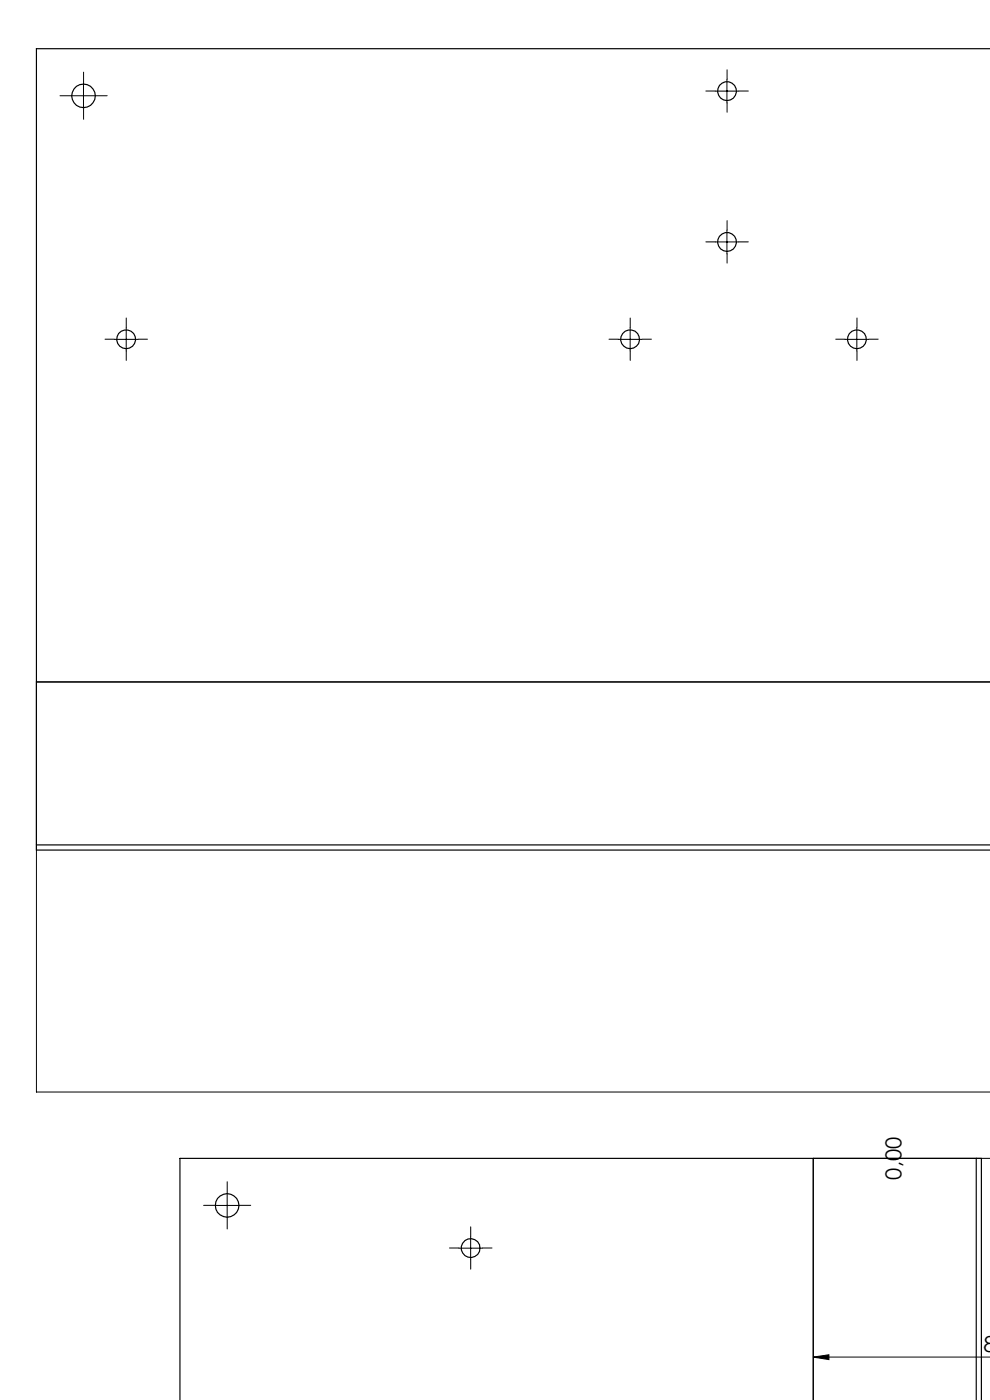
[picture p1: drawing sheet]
<svg xmlns="http://www.w3.org/2000/svg" width="210mm" height="297mm" viewBox="0 0 210 297" stroke-linecap="round" stroke-linejoin="round" font-family="sans-serif">
<defs><g id="words">
<g font-size="4.7">
<text x="191.2" y="250.2" transform="rotate(-90 191.2 250.2)">0,00</text>
<text x="208.6" y="286.9">8</text>
</g>
</g></defs>
<g fill="none" stroke="#000" stroke-width=".21">
<path d="M17.7 17.8v5M151.7 19.3h5M154.2 16.8v5M15.2 20.3h5M151.7 51.3h5M154.2 48.8v5M24.3 72h5M26.8 69.5v5M131.2 72h5M133.7 69.5v5M179.2 72h5.1M181.8 69.5v5"/>
<path d="M210.1 144.7h-202.4v87h202.4M45.7 255.7h5M48.2 253.2v5M210.1 245.7h-37.6v51.4M97.3 264.8h5M99.8 262.3v5M172.5 287.9l3.3-.5v1zM172.5 287.9h37.6"/>
</g>
<g fill="none" stroke="#000" stroke-width=".21" stroke-dasharray="30.5 1.3 1.3 1.3">
<path d="M17.7 17.8v-2.5M151.7 19.3h-2M154.2 16.8v-2M156.7 19.3h2M15.2 20.3h-2.5M17.7 22.8v2.5M20.2 20.3h2.5M154.2 21.8v2M151.7 51.3h-2M154.2 53.8v2M154.2 48.8v-2M156.7 51.3h2"/>
<path d="M24.3 72h-2M26.8 74.5v2M26.8 69.5v-2M29.3 72h2M131.2 72h-2M133.7 74.5v2M133.7 69.5v-2M136.2 72h2M179.3 72h-2M181.8 74.5v2M181.8 69.5v-2M184.3 72h2"/>
<path d="M45.7 255.7h-2.5M48.2 258.2v2.5M48.2 253.2v-2.5M50.7 255.7h2.5M97.3 264.8h-2M99.8 267.3v2M99.8 262.3v-2M102.3 264.8h2"/>
</g>
<path d="M210.1 287.4v1zM172.5 287.9l3.3-.5v1z" fill="#000"/>
<g fill="none" stroke="#000" stroke-width=".25">
<path d="M210.1 10.3h-202.4v170h202.4M7.7 144.7h202.4M7.7 179.2h202.4M172.5 245.7v51.4M207.1 245.7v51.4M38.2 297.1v-51.4h170v51.4"/>
<circle cx="154.2" cy="19.3" r="2"/>
<circle cx="17.7" cy="20.3" r="2.49"/>
<circle cx="154.2" cy="51.3" r="2"/>
<circle cx="26.8" cy="72" r="2"/>
<circle cx="133.7" cy="72" r="2"/>
<circle cx="181.8" cy="72" r="2"/>
<circle cx="48.2" cy="255.7" r="2.49"/>
<circle cx="99.8" cy="264.8" r="2"/>
</g>
<use href="#words"/>
</svg>
